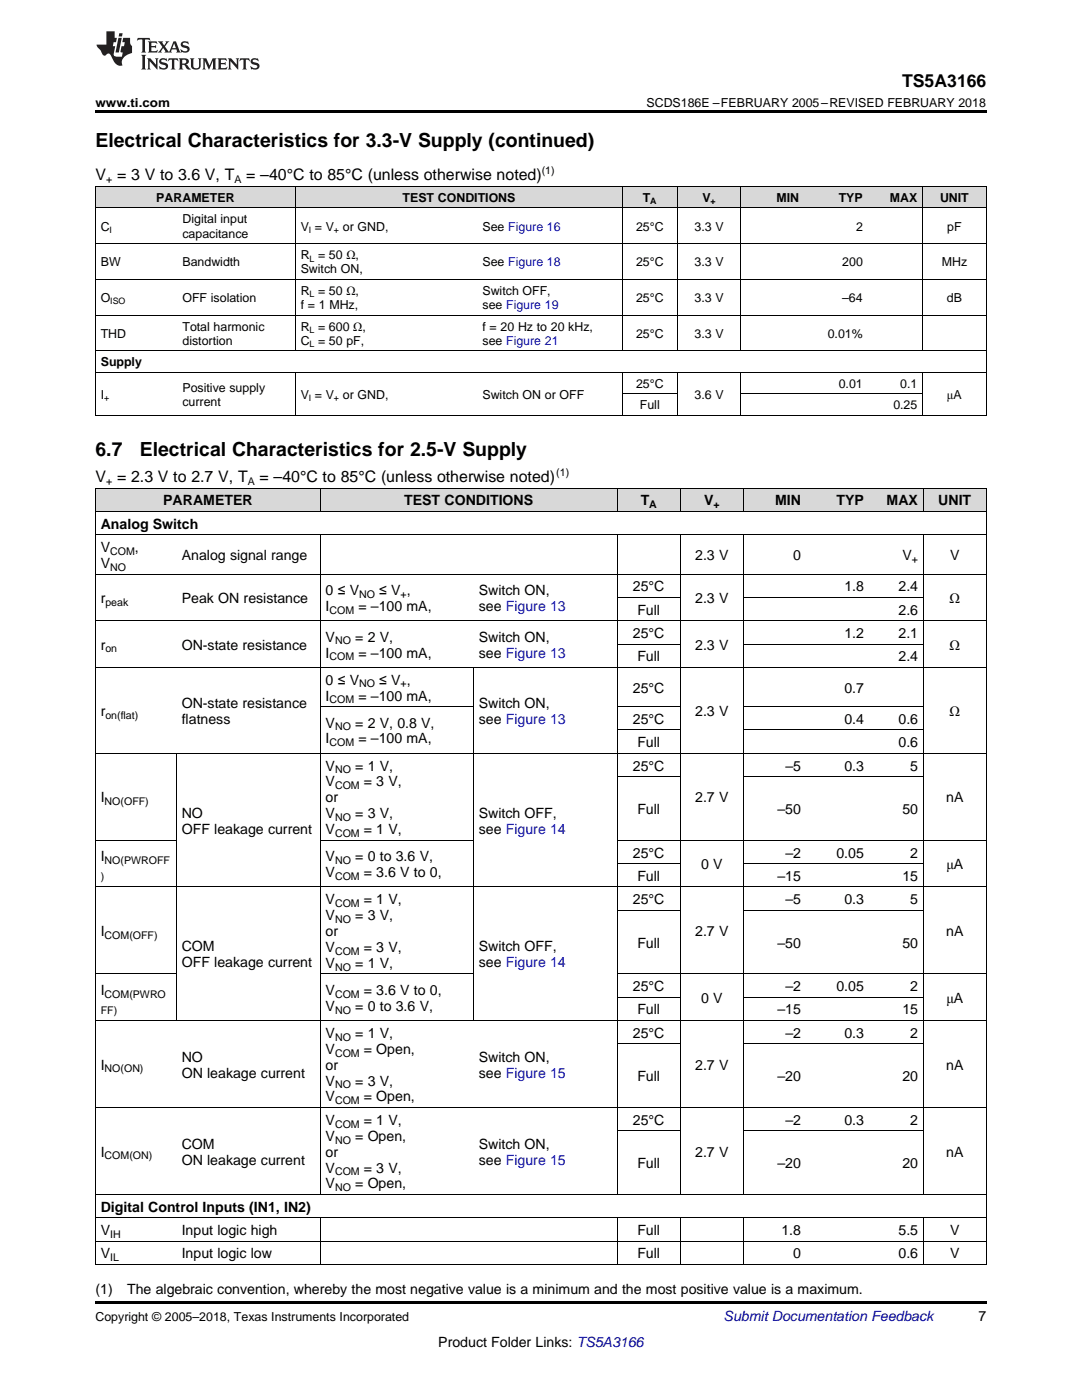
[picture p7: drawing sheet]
<svg xmlns="http://www.w3.org/2000/svg" width="216mm" height="279mm" viewBox="0 0 216 279" stroke-linecap="round" stroke-linejoin="round" font-family="sans-serif">
<defs><g id="words">
<g font-size="3.9">
<text x="19" y="29.3">Electrical Characteristics for 3.3-V Supply (continued)</text>
<text x="19" y="91.1">6.7</text>
<text x="27.9" y="91.1">Electrical Characteristics for 2.5-V Supply</text>
</g>
<text font-size="3.5" x="180" y="17.3">TS5A3166</text>
<g font-size="3.2">
<text x="19" y="36">V = 3 V to 3.6 V, T</text>
<text x="49.1" y="36">= –40°C to 85°C (unless otherwise noted)</text>
<text x="19" y="96.2">V = 2.3 V to 2.7 V, T</text>
<text x="51.8" y="96.2">= –40°C to 85°C (unless otherwise noted)</text>
</g>
<g font-size="2.8">
<text x="32.6" y="100.9">PARAMETER</text>
<text x="80.6" y="100.9">TEST CONDITIONS</text>
<text x="127.8" y="100.9">T</text>
<text x="140.5" y="100.9">V</text>
<text x="154.7" y="100.9">MIN</text>
<text x="166.9" y="100.9">TYP</text>
<text x="176.9" y="100.9">MAX</text>
<text x="187.2" y="100.9">UNIT</text>
<text x="20.1" y="105.5">Analog Switch</text>
<text x="20.1" y="110.2">V</text>
<text x="20.1" y="113.3">V</text>
<text x="26.9" y="110.2">,</text>
<text x="36.3" y="111.8">Analog signal range</text>
<text x="138.7" y="111.8">2.3 V</text>
<text x="158.3" y="111.8">0</text>
<text x="180.1" y="111.8">V</text>
<text x="189.6" y="111.8">V</text>
<text x="65" y="118.7">0 ≤ V</text>
<text x="75.7" y="118.7">≤ V ,</text>
<text x="95.5" y="118.7">Switch ON,</text>
<text x="126.3" y="118">25°C</text>
<text x="168.5" y="118">1.8</text>
<text x="179.3" y="118">2.4</text>
<text x="20.1" y="120.3">r</text>
<text x="36.3" y="120.3">Peak ON resistance</text>
<text x="65" y="121.9">I</text>
<text x="71.5" y="121.9">= –100 mA,</text>
<text x="95.5" y="121.9">see Figure 13</text>
<text x="127.2" y="122.7">Full</text>
<text x="138.7" y="120.3">2.3 V</text>
<text x="179.3" y="122.7">2.6</text>
<text x="189.5" y="120.3">Ω</text>
<text x="20.1" y="129.6">r</text>
<text x="36.3" y="129.6">ON-state resistance</text>
<text x="65" y="128.1">V</text>
<text x="65" y="131.2">I</text>
<text x="70.9" y="128.1">= 2 V,</text>
<text x="71.5" y="131.2">= –100 mA,</text>
<text x="95.5" y="128.1">Switch ON,</text>
<text x="95.5" y="131.2">see Figure 13</text>
<text x="126.3" y="127.3">25°C</text>
<text x="127.2" y="132">Full</text>
<text x="138.7" y="129.6">2.3 V</text>
<text x="168.5" y="127.3">1.2</text>
<text x="179.3" y="127.3">2.1</text>
<text x="179.3" y="132">2.4</text>
<text x="189.5" y="129.6">Ω</text>
<text x="65" y="136.6">0 ≤ V</text>
<text x="75.7" y="136.6">≤ V ,</text>
<text x="20.1" y="142.9">r</text>
<text x="36.3" y="141.3">ON-state resistance</text>
<text x="65" y="139.8">I</text>
<text x="71.5" y="139.8">= –100 mA,</text>
<text x="95.5" y="141.3">Switch ON,</text>
<text x="126.3" y="138.2">25°C</text>
<text x="138.7" y="142.9">2.3 V</text>
<text x="168.5" y="138.2">0.7</text>
<text x="189.5" y="142.9">Ω</text>
<text x="36.3" y="144.5">flatness</text>
<text x="65" y="145.2">V</text>
<text x="65" y="148.4">I</text>
<text x="70.9" y="145.2">= 2 V, 0.8 V,</text>
<text x="71.5" y="148.4">= –100 mA,</text>
<text x="95.5" y="144.5">see Figure 13</text>
<text x="126.3" y="144.5">25°C</text>
<text x="127.2" y="149.1">Full</text>
<text x="168.5" y="144.5">0.4</text>
<text x="179.3" y="144.5">0.6</text>
<text x="179.3" y="149.1">0.6</text>
<text x="65" y="153.8">V</text>
<text x="70.9" y="153.8">= 1 V,</text>
<text x="126.3" y="153.8">25°C</text>
<text x="156.7" y="153.8">–5</text>
<text x="168.5" y="153.8">0.3</text>
<text x="181.6" y="153.8">5</text>
<text x="20.1" y="160.1">I</text>
<text x="65" y="157">V</text>
<text x="65" y="160.1">or</text>
<text x="72.6" y="157">= 3 V,</text>
<text x="138.7" y="160.1">2.7 V</text>
<text x="188.8" y="160.1">nA</text>
<text x="36.3" y="163.2">NO</text>
<text x="36.3" y="166.4">OFF leakage current</text>
<text x="65" y="163.3">V</text>
<text x="65" y="166.5">V</text>
<text x="70.9" y="163.3">= 3 V,</text>
<text x="72.6" y="166.5">= 1 V,</text>
<text x="95.5" y="163.2">Switch OFF,</text>
<text x="95.5" y="166.4">see Figure 14</text>
<text x="127.2" y="162.5">Full</text>
<text x="155.1" y="162.5">–50</text>
<text x="180.1" y="162.5">50</text>
<text x="20.1" y="171.9">I</text>
<text x="65" y="171.9">V</text>
<text x="70.9" y="171.9">= 0 to 3.6 V,</text>
<text x="126.3" y="171.1">25°C</text>
<text x="139.9" y="173.5">0 V</text>
<text x="156.7" y="171.1">–2</text>
<text x="166.9" y="171.1">0.05</text>
<text x="181.6" y="171.1">2</text>
<text x="188.8" y="173.5">μA</text>
<text x="65" y="175">V</text>
<text x="72.6" y="175">= 3.6 V to 0,</text>
<text x="127.2" y="175.8">Full</text>
<text x="155.1" y="175.8">–15</text>
<text x="180.1" y="175.8">15</text>
<text x="65" y="180.4">V</text>
<text x="65" y="183.6">V</text>
<text x="70.9" y="183.6">= 3 V,</text>
<text x="72.6" y="180.4">= 1 V,</text>
<text x="126.3" y="180.4">25°C</text>
<text x="156.7" y="180.4">–5</text>
<text x="168.5" y="180.4">0.3</text>
<text x="181.6" y="180.4">5</text>
<text x="20.1" y="186.8">I</text>
<text x="36.3" y="189.9">COM</text>
<text x="65" y="186.8">or</text>
<text x="65" y="190">V</text>
<text x="72.6" y="190">= 3 V,</text>
<text x="95.5" y="189.9">Switch OFF,</text>
<text x="127.2" y="189.1">Full</text>
<text x="138.7" y="186.8">2.7 V</text>
<text x="155.1" y="189.1">–50</text>
<text x="180.1" y="189.1">50</text>
<text x="188.8" y="186.8">nA</text>
<text x="36.3" y="193">OFF leakage current</text>
<text x="65" y="193.1">V</text>
<text x="70.9" y="193.1">= 1 V,</text>
<text x="95.5" y="193">see Figure 14</text>
<text x="126.3" y="197.8">25°C</text>
<text x="156.7" y="197.8">–2</text>
<text x="166.9" y="197.8">0.05</text>
<text x="181.6" y="197.8">2</text>
<text x="20.1" y="198.5">I</text>
<text x="65" y="198.5">V</text>
<text x="65" y="201.7">V</text>
<text x="70.9" y="201.7">= 0 to 3.6 V,</text>
<text x="72.6" y="198.5">= 3.6 V to 0,</text>
<text x="127.2" y="202.5">Full</text>
<text x="139.9" y="200.1">0 V</text>
<text x="155.1" y="202.5">–15</text>
<text x="180.1" y="202.5">15</text>
<text x="188.8" y="200.1">μA</text>
<text x="65" y="207.1">V</text>
<text x="70.9" y="207.1">= 1 V,</text>
<text x="126.3" y="207.1">25°C</text>
<text x="156.7" y="207.1">–2</text>
<text x="168.5" y="207.1">0.3</text>
<text x="181.6" y="207.1">2</text>
<text x="20.1" y="213.5">I</text>
<text x="36.3" y="211.9">NO</text>
<text x="36.3" y="215.1">ON leakage current</text>
<text x="65" y="210.3">V</text>
<text x="65" y="213.5">or</text>
<text x="72.6" y="210.3">= Open,</text>
<text x="95.5" y="211.9">Switch ON,</text>
<text x="95.5" y="215.1">see Figure 15</text>
<text x="127.2" y="215.8">Full</text>
<text x="138.7" y="213.5">2.7 V</text>
<text x="155.1" y="215.8">–20</text>
<text x="180.1" y="215.8">20</text>
<text x="188.8" y="213.5">nA</text>
<text x="65" y="216.6">V</text>
<text x="65" y="219.8">V</text>
<text x="70.9" y="216.6">= 3 V,</text>
<text x="72.6" y="219.8">= Open,</text>
<text x="65" y="224.5">V</text>
<text x="65" y="227.6">V</text>
<text x="70.9" y="227.6">= Open,</text>
<text x="72.6" y="224.5">= 1 V,</text>
<text x="126.3" y="224.5">25°C</text>
<text x="156.7" y="224.5">–2</text>
<text x="168.5" y="224.5">0.3</text>
<text x="181.6" y="224.5">2</text>
<text x="20.1" y="230.8">I</text>
<text x="36.3" y="229.2">COM</text>
<text x="36.3" y="232.4">ON leakage current</text>
<text x="65" y="230.8">or</text>
<text x="65" y="234">V</text>
<text x="72.6" y="234">= 3 V,</text>
<text x="95.5" y="229.2">Switch ON,</text>
<text x="95.5" y="232.4">see Figure 15</text>
<text x="127.2" y="233.2">Full</text>
<text x="138.7" y="230.8">2.7 V</text>
<text x="155.1" y="233.2">–20</text>
<text x="180.1" y="233.2">20</text>
<text x="188.8" y="230.8">nA</text>
<text x="65" y="237.2">V</text>
<text x="70.9" y="237.2">= Open,</text>
<text x="20.1" y="241.8">Digital Control Inputs (IN1, IN2)</text>
<text x="20.1" y="246.5">V</text>
<text x="20.1" y="251.1">V</text>
<text x="36.3" y="246.5">Input logic high</text>
<text x="36.3" y="251.1">Input logic low</text>
<text x="127.2" y="246.5">Full</text>
<text x="127.2" y="251.1">Full</text>
<text x="155.9" y="246.5">1.8</text>
<text x="158.3" y="251.1">0</text>
<text x="179.3" y="246.5">5.5</text>
<text x="179.3" y="251.1">0.6</text>
<text x="189.6" y="246.5">V</text>
<text x="189.6" y="251.1">V</text>
<text x="19" y="258.2">(1)</text>
<text x="25.4" y="258.2">The algebraic convention, whereby the most negative value is a minimum and the most positive value is a maximum.</text>
<text x="195.3" y="263.6">7</text>
<text x="87.5" y="268.9">Product Folder Links: TS5A3166</text>
</g>
<text font-size="2.8" fill="#0000c8" x="144.4" y="263.6">Submit Documentation Feedback</text>
<g font-size="2.5">
<text x="19" y="21.4">www.ti.com</text>
<text x="129" y="21.4">SCDS186E –FEBRUARY 2005–REVISED FEBRUARY 2018</text>
<text x="31.2" y="40.3">PARAMETER</text>
<text x="80.3" y="40.3">TEST CONDITIONS</text>
<text x="128.3" y="40.3">T</text>
<text x="140.2" y="40.3">V</text>
<text x="154.9" y="40.3">MIN</text>
<text x="167.4" y="40.3">TYP</text>
<text x="177.6" y="40.3">MAX</text>
<text x="187.6" y="40.3">UNIT</text>
<text x="20.1" y="46">C</text>
<text x="36.4" y="44.6">Digital input</text>
<text x="36.4" y="47.4">capacitance</text>
<text x="60" y="46">V = V</text>
<text x="68.4" y="46">or GND,</text>
<text x="96.3" y="46">See Figure 16</text>
<text x="126.9" y="46">25°C</text>
<text x="138.6" y="46">3.3 V</text>
<text x="170.8" y="46">2</text>
<text x="189" y="46">pF</text>
<text x="20.1" y="53.1">BW</text>
<text x="36.4" y="53.1">Bandwidth</text>
<text x="60" y="51.7">R = 50 Ω,</text>
<text x="96.3" y="53.1">See Figure 18</text>
<text x="126.9" y="53.1">25°C</text>
<text x="138.6" y="53.1">3.3 V</text>
<text x="168.1" y="53.1">200</text>
<text x="187.9" y="53.1">MHz</text>
<text x="60" y="54.5">Switch ON,</text>
<text x="60" y="58.8">R = 50 Ω,</text>
<text x="96.3" y="58.8">Switch OFF,</text>
<text x="20.1" y="60.3">O</text>
<text x="36.4" y="60.3">OFF isolation</text>
<text x="36.4" y="66">Total harmonic</text>
<text x="60" y="61.7">f = 1 MHz,</text>
<text x="60" y="66">R = 600 Ω,</text>
<text x="96.3" y="61.7">see Figure 19</text>
<text x="96.3" y="66">f = 20 Hz to 20 kHz,</text>
<text x="126.9" y="60.3">25°C</text>
<text x="138.6" y="60.3">3.3 V</text>
<text x="168.1" y="60.3">–64</text>
<text x="188.9" y="60.3">dB</text>
<text x="20.1" y="67.4">THD</text>
<text x="36.4" y="68.8">distortion</text>
<text x="60" y="68.8">C = 50 pF,</text>
<text x="96.3" y="68.8">see Figure 21</text>
<text x="126.9" y="67.4">25°C</text>
<text x="138.6" y="67.4">3.3 V</text>
<text x="165.2" y="67.4">0.01%</text>
<text x="20.1" y="73.1">Supply</text>
<text x="126.9" y="77.4">25°C</text>
<text x="167.4" y="77.4">0.01</text>
<text x="179.6" y="77.4">0.1</text>
<text x="20.1" y="79.6">I</text>
<text x="36.4" y="78.1">Positive supply</text>
<text x="36.4" y="81">current</text>
<text x="60" y="79.6">V = V</text>
<text x="68.4" y="79.6">or GND,</text>
<text x="96.3" y="79.6">Switch ON or OFF</text>
<text x="127.7" y="81.7">Full</text>
<text x="138.6" y="79.6">3.6 V</text>
<text x="178.3" y="81.7">0.25</text>
<text x="188.9" y="79.6">μA</text>
<text x="19" y="263.6">Copyright © 2005–2018, Texas Instruments Incorporated</text>
</g>
<g font-size="2.1">
<text x="108.1" y="34.7">(1)</text>
<text x="21.2" y="36.6">+</text>
<text x="46.8" y="36.6">A</text>
<text x="111" y="94.9">(1)</text>
<text x="21.2" y="96.8">+</text>
<text x="49.4" y="96.8">A</text>
<text x="129.5" y="101.4">A</text>
<text x="142.3" y="101.4">+</text>
<text x="22" y="110.7">COM</text>
<text x="22" y="113.9">NO</text>
<text x="182" y="112.3">+</text>
<text x="71.6" y="119.3">NO</text>
<text x="79.9" y="119.3">+</text>
<text x="21" y="120.9">peak</text>
<text x="65.8" y="122.5">COM</text>
<text x="21" y="130.2">on</text>
<text x="65.8" y="131.8">COM</text>
<text x="66.9" y="128.6">NO</text>
<text x="71.6" y="137.2">NO</text>
<text x="79.9" y="137.2">+</text>
<text x="21" y="143.4">on(flat)</text>
<text x="65.8" y="140.4">COM</text>
<text x="65.8" y="148.9">COM</text>
<text x="66.9" y="145.8">NO</text>
<text x="66.9" y="154.3">NO</text>
<text x="20.9" y="160.7">NO(OFF)</text>
<text x="66.9" y="157.5">COM</text>
<text x="66.9" y="163.9">NO</text>
<text x="66.9" y="167">COM</text>
<text x="20.9" y="172.4">NO(PWROFF</text>
<text x="66.9" y="172.4">NO</text>
<text x="20.1" y="175.6">)</text>
<text x="66.9" y="175.6">COM</text>
<text x="66.9" y="181">COM</text>
<text x="66.9" y="184.2">NO</text>
<text x="20.9" y="187.4">COM(OFF)</text>
<text x="66.9" y="190.5">COM</text>
<text x="66.9" y="193.7">NO</text>
<text x="20.1" y="202.3">FF)</text>
<text x="20.9" y="199.1">COM(PWRO</text>
<text x="66.9" y="199.1">COM</text>
<text x="66.9" y="202.3">NO</text>
<text x="66.9" y="207.7">NO</text>
<text x="20.9" y="214">NO(ON)</text>
<text x="66.9" y="210.9">COM</text>
<text x="66.9" y="217.2">NO</text>
<text x="66.9" y="220.4">COM</text>
<text x="66.9" y="225">COM</text>
<text x="20.9" y="231.4">COM(ON)</text>
<text x="66.9" y="228.2">NO</text>
<text x="66.9" y="234.6">COM</text>
<text x="66.9" y="237.7">NO</text>
<text x="22" y="247.1">IH</text>
<text x="22" y="251.7">IL</text>
</g>
<g font-size="1.8">
<text x="129.8" y="40.8">A</text>
<text x="141.8" y="40.8">+</text>
<text x="21.9" y="46.5">I</text>
<text x="61.6" y="46.5">I</text>
<text x="66.6" y="46.5">+</text>
<text x="61.8" y="52.2">L</text>
<text x="61.8" y="59.3">L</text>
<text x="22" y="60.7">ISO</text>
<text x="61.8" y="66.5">L</text>
<text x="61.8" y="69.3">L</text>
<text x="20.8" y="80">+</text>
<text x="61.6" y="80">I</text>
<text x="66.6" y="80">+</text>
</g>
</g></defs>
<g fill="#d8d8d8">
<path d="M19 97.5h16.2v4.6h-16.2z"/>
<path d="M35.2 97.5h28.7v4.6h-28.7z"/>
<path d="M63.9 97.5h30.6v4.6h-30.6z"/>
<path d="M94.5 97.5h28.7v4.6h-28.7z"/>
<path d="M123.2 97.5h12.6v4.6h-12.6z"/>
<path d="M135.8 97.5h12.5v4.6h-12.5z"/>
<path d="M148.3 97.5h12.6v4.6h-12.6z"/>
<path d="M160.9 97.5h12.6v4.6h-12.6z"/>
<path d="M173.5 97.5h10.8v4.6h-10.8z"/>
<path d="M184.3 97.5h12.5v4.6h-12.5z"/>
<path d="M19 37.3h16.3v4.3h-16.3z"/>
<path d="M35.3 37.3h23.6v4.3h-23.6z"/>
<path d="M58.9 37.3h36.3v4.3h-36.3z"/>
<path d="M95.2 37.3h29v4.3h-29z"/>
<path d="M124.2 37.3h10.9v4.3h-10.9z"/>
<path d="M135.1 37.3h12.7v4.3h-12.7z"/>
<path d="M147.8 37.3h12.7v4.3h-12.7z"/>
<path d="M160.5 37.3h12.7v4.3h-12.7z"/>
<path d="M173.2 37.3h10.9v4.3h-10.9z"/>
<path d="M184.1 37.3h12.7v4.3h-12.7z"/>
</g>
<path d="M19 22h177.8v.5h-177.8zM19 82.9l.2 .1zM58.8 82.9l.1 .1zM95.1 82.9l.1 .1zM124.1 82.9l.1 .1zM135 82.9l.1 .1zM147.7 82.9l.1 .1zM160.4 82.9l.1 .1zM173.1 82.9l.1 .1zM184 82.9l.1 .1zM196.7 82.9l.1 .1zM19 259.7h177.8v.5h-177.8z" fill="#000"/>
<g fill="none" stroke="#000" stroke-width=".2">
<path d="M19 37.2h177.8M19.1 37.2v45.8M58.9 37.2v32.9M124.2 37.2v32.9M135.1 37.2v32.9M147.8 37.2v32.9M184.1 37.2v32.9M196.8 37.2v45.8M19 55.8h177.8M19 48.6h177.8M19 41.5h177.8M19 74.3h177.8"/>
<path d="M19 70h177.8M19 62.9h177.8M58.9 74.3v8.7M124.2 74.3v8.7M124.2 78.6h10.9M135.1 74.3v8.7M147.8 74.3v8.7M147.8 78.6h36.3M184.1 74.3v8.7M19 97.4h177.8M19 82.9h177.8M19.1 97.4v155"/>
<path d="M63.9 97.4v4.7M123.1 97.4v4.7M135.7 97.4v4.7M148.3 97.4v4.7M184.2 97.4v4.7M196.8 97.4v155M19 114.6h177.8M19 106.7h177.8M19 102.1h177.8M63.9 106.8v131.6M123.1 106.8v131.6M123.2 119.2h12.5"/>
<path d="M135.7 106.8v131.6M148.3 106.8v131.6M148.3 119.2h36M184.2 106.8v131.6M19 133.2h177.8M19 123.9h177.8M94.4 133.2v70.5M123.2 128.5h12.5M148.3 128.5h36M19 150.3h177.8M35.2 150.4v53.3M63.9 141h30.5"/>
<path d="M123.2 155h12.5M123.2 145.7h12.5M123.2 141h12.5M148.3 155h36M148.3 145.7h36M148.3 141h36M19 177h177.8M19 167.7h16.2M63.9 167.7h30.5M123.2 172.3h12.5M123.2 167.7h73.6M148.3 172.3h36"/>
<path d="M19 194.4h16.2M63.9 194.4h30.5M123.2 199h12.5M123.2 194.4h73.6M123.2 181.7h12.5M148.3 199h36M148.3 181.7h36M19 203.7h177.8M123.2 208.3h12.5M148.3 208.3h36M19 238.4h177.8M19 221h177.8"/>
<path d="M123.2 225.7h12.5M148.3 225.7h36M19 252.4h177.8M19 247.7h177.8M19 243h177.8M63.9 243.1v9.3M123.1 243.1v9.3M135.7 243.1v9.3M148.3 243.1v9.3M184.2 243.1v9.3"/>
</g>
<g fill="#231f20">
<path d="M27.5 7.6l-.1 .5 .4-.2h.6v.1v2.1l-.2 .4h1l-.3-.4v-2.1l.1-.1h.5l.5 .2-.2-.5zM29.5 8.3l.2 .3v1.5l-.2 .4h1.8l.2-.6a1.04 1.04 0 0 1-1.3 .2v-.7h.6l.3 .2v-.6l-.3 .2h-.6v-.6l.8-.1 .4 .3-.2-.5zM31.5 8.3l.9 1.1-.9 1.1h.8l-.2-.2 .5-.7 .4 .7-.2 .2h1.5l-.1-.2 .1-.4h.9l.1 .4-.2 .2h1l-.3-.3-.7-1.9h-.5l-.9 2-.8-1 .9-1h-.8l.1 .3-.3 .5-.4-.6 .2-.2zM34.7 8.6l.4 1h-.7zM36.3 8.4a.63 .63 0 0 0-.2 .7 .63 .63 0 0 0 .6 .4l.6 .2 .1 .2a.75 .75 0 0 1-.7 .4 .75 .75 0 0 1-.6-.5l.1 .7 .1-.1a1.11 1.11 0 0 0 1.5-.6 1.13 1.13 0 0 0-1.2-.8l-.1-.4a1.04 1.04 0 0 1 1.2 .2l-.2-.5-.1 .1-.5-.2zM28.2 10.9l.2 .4v2.2l-.2 .4h1l-.3-.4v-2.2l.3-.4zM29.3 11.6l.3 .4v1.5l-.3 .4h.8l-.2-.4v-1.3l1.5 1.7v-1.9l.2-.4h-.7l.2 .4v.9l-1.1-1.3zM32 11.8a.62 .62 0 0 0-.2 .7 .62 .62 0 0 0 .6 .4l.6 .1 .1 .3a.76 .76 0 0 1-.7 .3 .76 .76 0 0 1-.6-.4l.1 .7 .1-.1a1.11 1.11 0 0 0 1.5-.6 1.13 1.13 0 0 0-1.2-.8l-.1-.4a1.04 1.04 0 0 1 1.2 .2l-.2-.6-.1 .1-.5-.1zM33.7 11.6l-.2 .6a.61 .61 0 0 1 .8-.3v1.6l-.2 .4h.9l-.2-.4v-1.6a.63 .63 0 0 1 .8 .3l-.2-.6zM35.6 11.6l.3 .4v1.5l-.3 .4h1l-.2-.2v-.8l.5 .2a.76 .76 0 0 0 1.2 .7l-1-1a.58 .58 0 0 0 .6-.5 .58 .58 0 0 0-.5-.6zM36.4 11.9h.1a.45 .45 0 0 1 .5 .1 .45 .45 0 0 1 .1 .5l-.7 .2zM37.9 11.6l.2 .2a2.17 2.17 0 0 0 .3 1.9 .99 .99 0 0 0 1.6-.6v-1.1l.2-.4h-.7l.2 .2a1.92 1.92 0 0 1-.2 1.8 .6 .6 0 0 1-.9-.5v-1.1l.2-.4zM40.4 11.6l.2 .4v1.5l-.2 .4h.7l-.2-.4v-1.4l.8 1.8 .8-1.8v1.4l-.2 .4h.9l-.2-.4v-1.5l.2-.4h-.8l-.6 1.5-.6-1.5zM43.4 11.6l.2 .4v1.5l-.2 .4h1.8l.2-.6a1.04 1.04 0 0 1-1.3 .1v-.6h.5l.4 .2v-.6l-.4 .2h-.5v-.7h.8l.3 .3-.1-.6zM45.5 11.6l.2 .4v1.5l-.2 .4h.7l-.2-.4v-1.3l1.5 1.7v-1.9l.2-.4h-.7l.2 .4v.9l-1.1-1.3zM47.9 11.6l-.1 .6a.61 .61 0 0 1 .8-.3v1.6l-.3 .4h1l-.3-.4 .1-1.6a.63 .63 0 0 1 .7 .3l-.1-.6zM50.2 11.8a.62 .62 0 0 0-.2 .7 .62 .62 0 0 0 .6 .4l.6 .1 .2 .3a.76 .76 0 0 1-.8 .3 .76 .76 0 0 1-.6-.4l.1 .7 .2-.1a1.11 1.11 0 0 0 1.5-.6 1.13 1.13 0 0 0-1.3-.8l-.1-.4a1.04 1.04 0 0 1 1.2 .2l-.1-.6-.2 .1-.5-.1z"/>
<path d="M21.2 6.3v2.6h-1.9l.1 .4 .7 .9a.91 .91 0 0 0 1 .8 .56 .56 0 0 1 .5-.3 .56 .56 0 0 1 .5 .3l.4 .8a1.53 1.53 0 0 0 1.9 1.2 1.54 1.54 0 0 1 1-2.1l.9-.3v-1.4a1.52 1.52 0 0 1-.3-1.6h-1.4l-.2 .8h.5l-.2 .8h-.4l-.2 1v.2l.4 .1-.2 .8a1.93 1.93 0 0 1-1.6-.3l.3-1.8h-.5l.2-.8h.4l.2-.8h-.4v-1.3zM23.6 7.6l-.6 2.9h.7l.6-2.9zM23.8 6.6l-.1 .7h.6l.2-.7z"/>
</g>
<use href="#words"/>
</svg>
